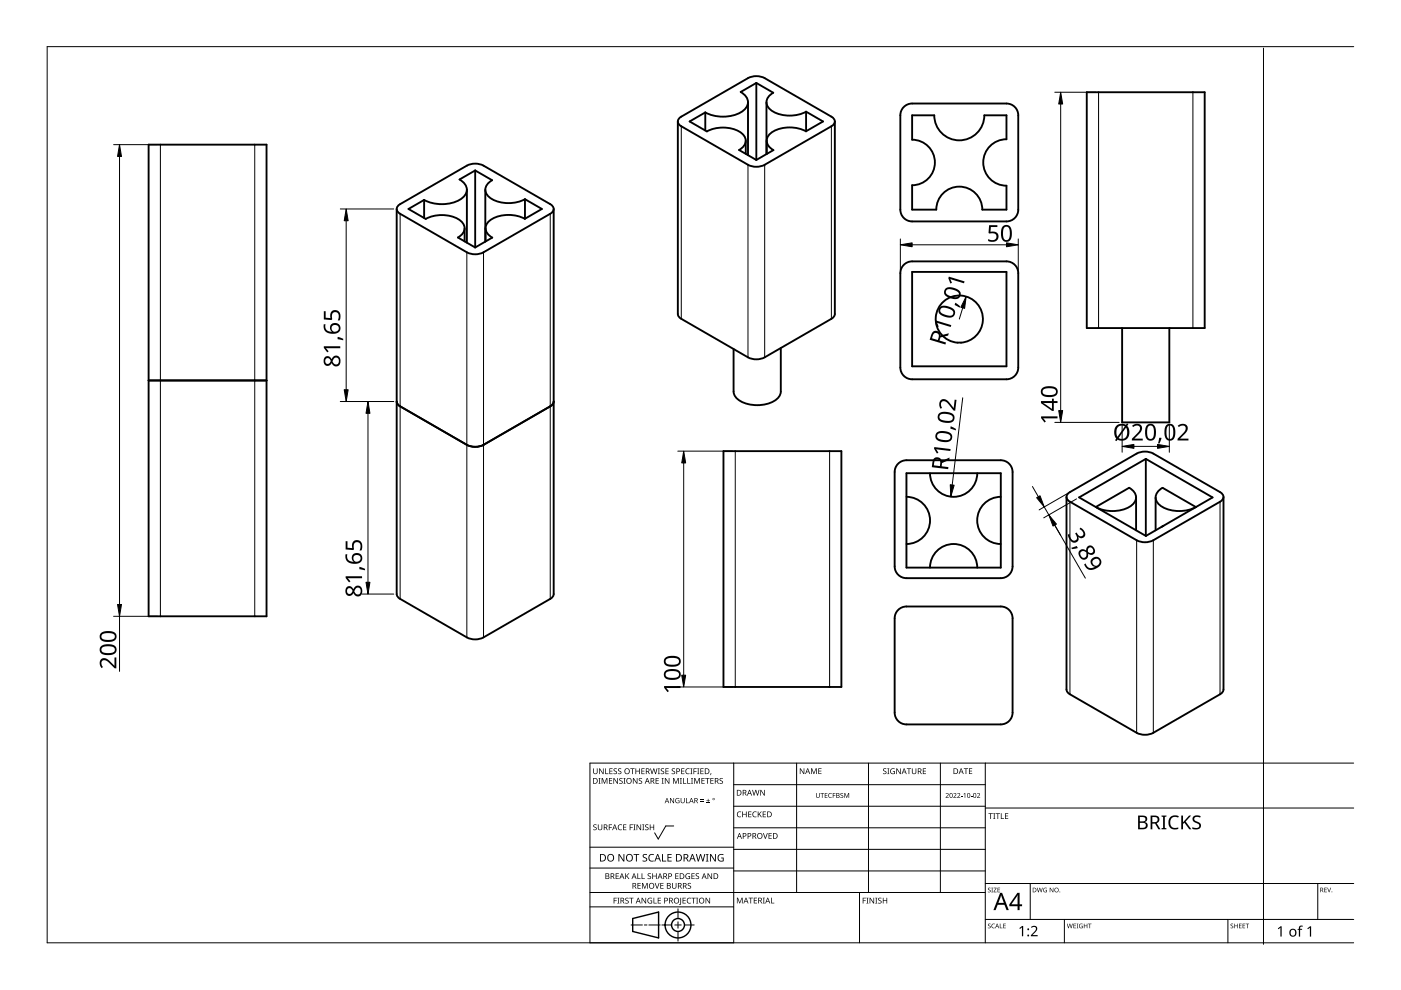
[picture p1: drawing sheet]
<svg xmlns="http://www.w3.org/2000/svg" width="297mm" height="210mm" viewBox="0 0 297 210" stroke-linecap="round" stroke-linejoin="round" font-family="sans-serif">
<g fill="none" stroke="#000" stroke-width=".21">
<path d="M232.9 19.6v50M252.9 19.6v50M34 30.7v100M54 30.7v100M144.4 26.8v40.8M158.6 34.9v40.9M162.1 34.9v40.9M176.3 26.8v40.8M84.8 45.3v81.7M99 53.5v81.6M102.5 53.5v81.6M116.7 45.3v81.7"/>
<path d="M155.9 95.7v50M175.9 95.7v50M226.8 106.4v40.8M241 114.5v40.9M244.5 114.5v40.9M258.7 106.4v40.8"/>
</g>
<g fill="none" stroke="#000" stroke-width=".4">
<path d="M160.4 17.6l3.5 2.1a2.13 2.13 0 0 0-1.4 2 2.13 2.13 0 0 0 1.4 2 7.7 7.7 0 0 0 7 0M160.4 17.6l-3.4 1.9a2.25 2.25 0 0 1 1.6 2 2.25 2.25 0 0 1-1.3 2.1 8.2 8.2 0 0 1-7.8 .2M160.4 17.6v16.3M230.4 19.6h25v50h-25zM31.5 30.7h25v100h-25zM100.7 36.1l3.6 2.1a2.13 2.13 0 0 0-1.4 2 2.13 2.13 0 0 0 1.4 2 7.7 7.7 0 0 0 7 0M100.7 36.1l-3.3 2a2.25 2.25 0 0 1 1.6 1.9 2.25 2.25 0 0 1-1.3 2.2 8.2 8.2 0 0 1-7.8 .2M100.7 36.1v16.4M143.7 25.8v40.8a1.25 1.25 0 0 0 .7 1l14.2 8.2a3.9 3.9 0 0 0 3.5 0l14.2-8.2M149.5 23.8l-3.3 2 3.7 2.1a7.3 7.3 0 0 1 7.4 .4 2.02 2.02 0 0 1-.6 3.5l3.7 2.1M149.5 23.8v3.9M158.1 29.8v2.8"/>
<path d="M158.6 21.7v11.2M162.5 21.7v11M162.6 29.8v2.9M170.9 27.8a7.4 7.4 0 0 0-7.5 .5 2.04 2.04 0 0 0 .6 3.5l-3.6 2.1M170.9 23.7v4.1M170.9 23.7l3.6 2.1-3.6 2M176.3 24.7l-14.2-8.1a3.9 3.9 0 0 0-3.5 0l-14.2 8.1a1.08 1.08 0 0 0-.7 1.1 1.08 1.08 0 0 0 .7 1l14.2 8.1a3.9 3.9 0 0 0 3.5 0l14.2-8.1a1.08 1.08 0 0 0 .7-1 1.08 1.08 0 0 0-.7-1.1M177 25.8v40.8a1.25 1.25 0 0 1-.7 1M191.8 22.5l1-.5 .6-.1h20a2.5 2.5 0 0 1 2.5 2.5v20a2.5 2.5 0 0 1-2.5 2.5h-20a2.5 2.5 0 0 1-2.5-2.5v-20a2.5 2.5 0 0 1 .9-1.9zM193.4 24.4h4.7a5.3 5.3 0 0 0 5.3 5.4 5.3 5.3 0 0 0 5.3-5.4h4.7v5.1a4.9 4.9 0 0 0-4.9 4.9 4.9 4.9 0 0 0 4.9 5v5h-5.1a4.9 4.9 0 0 0-4.9-4.8 4.9 4.9 0 0 0-4.9 4.8h-5.1v-5.1a4.8 4.8 0 0 0 4.8-4.9 4.8 4.8 0 0 0-4.8-4.8zM84.1 44.3v81.7a1.25 1.25 0 0 0 .7 1l14.2 8.1a3.9 3.9 0 0 0 3.5 0l14.2-8.1a1.25 1.25 0 0 0 .7-1v-81.7M84.5 43.5l14.5-8.4a3.9 3.9 0 0 1 3.5 0l14.2 8.2a1.08 1.08 0 0 1 .7 1 1.08 1.08 0 0 1-.7 1l-14.2 8.2a3.9 3.9 0 0 1-3.5 0l-14.2-8.2a1.05 1.05 0 0 1-.3-1.8z"/>
<path d="M89.9 42.4l-3.3 1.9 3.7 2.1a7.3 7.3 0 0 1 7.4 .4 2.02 2.02 0 0 1-.6 3.6l3.6 2.1M89.9 42.4v3.8M98.5 48.4v2.8M99 40.2v11.3M102.9 40.2v11M102.9 48.4v2.8M111.3 42.2l3.6 2.1-3.6 2.1a7.4 7.4 0 0 0-7.5 .4 2.04 2.04 0 0 0 .6 3.6l-3.7 2.1M111.3 42.2v4.2M191.8 56l1-.5 .6-.1h20a2.5 2.5 0 0 1 2.5 2.5v20a2.5 2.5 0 0 1-2.5 2.5h-20a2.5 2.5 0 0 1-2.5-2.5v-20a2.5 2.5 0 0 1 .9-1.9zM193.4 57.7h20v20h-20zM165.5 73.8v9.2a3.4 3.4 0 0 1-3 2.7 6.7 6.7 0 0 1-6.6-1.6l-.4-1.1v-9M237.9 69.6v20h10v-20"/>
<path d="M31.5 80.7h25M84.1 85.1a1.25 1.25 0 0 0 .7 1.1l14.2 8.1a3.9 3.9 0 0 0 3.5 0l14.2-8.1a1.25 1.25 0 0 0 .7-1.1M153.4 95.7h25v50h-25zM190.6 98.1l1-.5h.6h20a2.5 2.5 0 0 1 2.5 2.5v20a2.5 2.5 0 0 1-2.5 2.5h-20a2.5 2.5 0 0 1-2.5-2.5v-20a2.5 2.5 0 0 1 .9-2zM242.9 97.3v16.3M192.2 100.3h20v20.1h-20zM192.2 105.3a5 5 0 0 1 5 5 5 5 0 0 1-5 5M197.2 100.3a5 5 0 0 0 5 5 5 5 0 0 0 5-5M212.2 105.3a5 5 0 0 0-5 5 5 5 0 0 0 5 5M226.1 105.4v40.8a1.25 1.25 0 0 0 .7 1l14.2 8.2a3.9 3.9 0 0 0 3.5 0l14.2-8.2a1.25 1.25 0 0 0 .7-1v-40.8M226.5 104.6l14.5-8.4a3.9 3.9 0 0 1 3.5 0l14.2 8.1a1.08 1.08 0 0 1 .7 1.1 1.08 1.08 0 0 1-.7 1l-14.2 8.1a3.9 3.9 0 0 1-3.5 0l-14.2-8.1a1.05 1.05 0 0 1-.3-1.8zM228.8 105.5l14.1-8.2 14.2 8.2-14.2 8.1z"/>
<path d="M232.3 107.5l7.1-4.1a2.17 2.17 0 0 1 1.5 2.1 2.17 2.17 0 0 1-1.5 2 7.9 7.9 0 0 1-6.9 .1M240.9 105.5v6.9M245 105.5v6.9M245.6 104.2l.9-.8 7 4.1a7.6 7.6 0 0 1-7.6-.4 1.91 1.91 0 0 1-.3-2.9zM246.7 111.5l-.4 .2M253.5 107.5h.1M190.6 129.1l1-.4 .6-.1h20a2.5 2.5 0 0 1 2.5 2.5v20a2.5 2.5 0 0 1-2.5 2.5h-20a2.5 2.5 0 0 1-2.5-2.5v-20a2.5 2.5 0 0 1 .9-2zM197.2 120.4a5 5 0 0 1 5-5.1 5 5 0 0 1 5 5.1"/>
<circle cx="203.4" cy="67.7" r="5"/>
</g>
<path d="M267.9 10.2v190M287 9.9h-277v190h277" fill="none" stroke="#000" stroke-width=".21"/>
<g fill="none" stroke="#000" stroke-width=".21">
<path d="M125.1 179.6h30.5M142.8 175.1h-1.6l-1.6 2.8-.8-1.3M155.6 161.8v38.1h-30.5v-38.1h161.9M155.6 166.4h53.3M155.6 170.9h53.3M155.6 175.5h53.3M168.9 161.8v27.4M184.1 161.8v27.4M199.4 161.8v27.4M208.9 161.8v38.1M208.9 171.3h78.1M125.1 192.3h30.5"/>
<path d="M125.1 189.2h83.8M125.1 184h30.5M133.8 196.1h2.4M136.6 196.1h.6M137.6 196.1h2.4M140.3 196.1h2.1M143.1 196.1h1.3M143.7 192.7v2M143.7 195.4v1.4M143.7 197.5v2M145.1 196.1h2.1M155.6 180.1h53.3"/>
<path d="M155.6 184.7h53.3M182.2 189.2v10.7M208.9 194.9h78.1M208.9 187.3h78.1M218.4 187.3v7.6M225.7 194.9v5M260.3 194.9v5M279.4 187.3v7.6"/>
</g>
<g fill="#000">
<path d="M125.8 174.9l.5-.1h.2l-.1 .2a.25 .25 0 0 0-.3-.1 .25 .25 0 0 0 0 .4 .4 .4 0 0 1 .4 .3 .4 .4 0 0 1-.2 .5 .4 .4 0 0 1-.5-.3v.1a.27 .27 0 0 0 .5 0 .27 .27 0 0 0-.1-.4l-.4-.2zM125.8 162.9h.1v.8a.32 .32 0 0 0 .3 .3 .32 .32 0 0 0 .3-.3v-.8h.2v.8a.47 .47 0 0 1-.5 .4 .47 .47 0 0 1-.4-.4zM126.9 165h.4l-.1 .1v1l.1 .1h-.4l.1-.1v-1zM126.8 174.8h.1v.8a.32 .32 0 0 0 .3 .3 .32 .32 0 0 0 .3-.3v-.8h.2v.8a.47 .47 0 0 1-.5 .4 .47 .47 0 0 1-.4-.4zM127 162.9h.2l.6 1v-1h.2v1.2h-.2l-.7-1 .1 1h-.2zM127.6 165h.2l.4 1 .4-1h.2v1.2h-.2v-1.1l-.4 1.1h-.1l-.4-1.1v1.1h-.1zM128.3 162.9h.2v1.1h.5v.1h-.7zM129.1 174.8h.7v.1h-.6v.5h.5v.1h-.5v.5h-.1zM129.1 165h.7v.1h-.5v.4h.5v.1h-.5v.4h.5v.2h-.7zM129.2 162.9h.7v.1h-.5v.4h.4v.2h-.4v.4h.5v.1h-.7zM130.1 163l.5-.1 .2 .1v.1a.25 .25 0 0 0-.4-.1 .25 .25 0 0 0 0 .4 .4 .4 0 0 1 .4 .3 .4 .4 0 0 1-.2 .5 .4 .4 0 0 1-.5-.3v.1a.27 .27 0 0 0 .5 0 .27 .27 0 0 0-.1-.4l-.4-.2zM130.1 165h.1l.7 1v-1h.1v1.2h-.2l-.6-1v1h-.1z"/>
<path d="M131.1 175l.5-.2 .3 .1-.1 .1a.49 .49 0 0 0-.7 .4 .49 .49 0 0 0 .8 .4 .57 .57 0 0 1-.8 0 .57 .57 0 0 1 0-.8zM131.1 163l.4-.1 .2 .1v.1a.25 .25 0 0 0-.4-.1 .25 .25 0 0 0 0 .4 .4 .4 0 0 1 .5 .3 .4 .4 0 0 1-.3 .5 .4 .4 0 0 1-.5-.3l.1 .1a.27 .27 0 0 0 .4 0 .27 .27 0 0 0-.1-.4l-.3-.2zM131.3 165.1l.5-.2 .2 .1v.1a.25 .25 0 0 0-.4-.1 .25 .25 0 0 0 0 .4 .4 .4 0 0 1 .4 .3 .4 .4 0 0 1-.2 .5 .4 .4 0 0 1-.5-.2h.1a.27 .27 0 0 0 .4 .1 .27 .27 0 0 0-.1-.4l-.4-.3zM132.2 165h.4l-.1 .1v1l.1 .1h-.4l.1-.1v-1zM132.1 174.8h.7v.1h-.5v.4h.5v.1h-.5v.5h.5v.1h-.7zM133.5 174.8h.7v.1h-.5v.5h.5v.1h-.5v.5h-.2zM133.6 162.9h.9v.1h-.3v1.1h-.2v-1.1h-.4zM134.3 174.8h.4l-.1 .1v1l.1 .1h-.4l.1-.1v-1zM134.2 165h.2l.6 1v-1h.2v1.2h-.2l-.7-1v1h-.1zM134.7 162.9h.2v.5h.6v-.5h.2v1.2h-.2v-.5h-.6v.5h-.2zM135 174.8h.1l.7 1v-1h.1v1.2h-.2l-.6-1v1h-.1zM135.5 165.1l.4-.2 .2 .1v.1a.25 .25 0 0 0-.4-.1 .25 .25 0 0 0 0 .4 .4 .4 0 0 1 .5 .3 .4 .4 0 0 1-.3 .5 .4 .4 0 0 1-.5-.2h.1a.27 .27 0 0 0 .4 .1 .27 .27 0 0 0-.1-.4l-.3-.3z"/>
<path d="M136.2 174.8h.4l-.1 .1v1l.1 .1h-.4l.1-.1v-1zM136 162.9h.7v.1h-.6v.4h.5v.2h-.5v.4h.6v.1h-.7zM136.8 174.9l.4-.1h.3l-.1 .2a.25 .25 0 0 0-.3-.1 .25 .25 0 0 0 0 .4 .4 .4 0 0 1 .4 .3 .4 .4 0 0 1-.3 .5 .4 .4 0 0 1-.4-.3v.1a.27 .27 0 0 0 .5 0 .27 .27 0 0 0-.1-.4l-.4-.2zM137.8 174.8h.1v.5h.6v-.5h.2v1.2h-.2v-.6h-.6v.6h-.1zM137.8 162.9h.2l.3 1 .2-1h.2l.3 1 .2-1h.2l-.3 1.2h-.2l-.3-1-.3 1h-.1zM139 165h.7v.1h-.5v.4h.4v.1h-.4v.4h.5v.2h-.7zM139.5 162.9h.4l-.1 .1v1l.1 .1h-.4l.1-.1v-1zM140.3 165h.4l-.1 .1v1l.1 .1h-.4l.1-.1v-1zM140.1 163l.5-.1 .2 .1v.1a.25 .25 0 0 0-.4-.1 .25 .25 0 0 0 0 .4 .4 .4 0 0 1 .4 .3 .4 .4 0 0 1-.2 .5 .4 .4 0 0 1-.5-.3l.1 .1a.27 .27 0 0 0 .4 0 .27 .27 0 0 0-.1-.4l-.4-.2zM141.1 162.9h.7v.1h-.6v.4h.5v.2h-.5v.4h.6v.1h-.7zM141 165h.1l.7 1v-1h.1v1.2h-.2l-.6-1v1h-.1zM142.1 169.2h.1l.6 .9v-.9h.1v1.1h-.1l-.6-.9v.9h-.1z"/>
<path d="M142.5 163l.4-.1 .2 .1v.1a.25 .25 0 0 0-.4-.1 .25 .25 0 0 0 0 .4 .4 .4 0 0 1 .4 .3 .4 .4 0 0 1-.2 .5 .4 .4 0 0 1-.5-.3l.1 .1a.27 .27 0 0 0 .4 0 .27 .27 0 0 0-.1-.4l-.4-.2zM142.7 165h.2l.4 1 .4-1h.2v1.2h-.1v-1.1l-.4 1.1h-.2l-.4-1.1v1.1h-.1zM143.3 169.3l.5-.1 .3 .1-.1 .1a.45 .45 0 0 0-.7 .3 .45 .45 0 0 0 .6 .5v-.4h-.2v-.1h.4v.6a.6 .6 0 0 1-.8-.2 .6 .6 0 0 1 0-.8zM144.1 165h.5l-.2 .1v1l.2 .1h-.5l.2-.1v-1zM144.8 165h.2v1h.5v.2h-.7zM144.4 162.9h.7v.1h-.5v.4h.5v.2h-.5v.4h.5v.1h-.7zM144.3 169.2h.2v.7a.28 .28 0 0 0 .2 .3 .28 .28 0 0 0 .3-.3v-.7h.2v.7a.42 .42 0 0 1-.5 .4 .42 .42 0 0 1-.4-.4zM145.4 169.2h.2v1h.5v.1h-.7zM145.7 165h.2v1h.5v.2h-.7zM145.5 163.1l.4-.2 .3 .1v.1a.49 .49 0 0 0-.7 .4 .49 .49 0 0 0 .7 .5 .57 .57 0 0 1-.8-.1 .57 .57 0 0 1 0-.8zM146.4 162.9h.4l-.1 .1v1l.1 .1h-.4l.1-.1v-1zM146.5 165h.4l-.1 .1v1l.1 .1h-.4l.1-.1v-1z"/>
<path d="M147 162.9h.7v.1h-.5v.5h.5v.1h-.5v.5h-.2zM147.2 165h.2l.4 1 .4-1h.2v1.2h-.2l.1-1.1-.5 1.1h-.1l-.4-1.1v1.1h-.1zM147.8 162.9h.5l-.2 .1v1l.2 .1h-.5l.2-.1v-1zM148.5 169.9h.7v.1h-.7zM148.5 169.5h.7v.2h-.7zM148.5 162.9h.7v.1h-.6v.4h.5v.2h-.5v.4h.6v.1h-.7zM148.7 165h.7v.1h-.5v.4h.5v.1h-.5v.4h.5v.2h-.7zM149.8 170.2h.7v.1h-.7zM149.5 165h.9v.1h-.3v1.1h-.2v-1.1h-.4zM150.1 169.4l.1 .3h.3l-.3 .1v.3l-.1-.3h-.3l.3-.1zM150.7 163.9h.1l-.2 .4zM150.6 165h.7v.1h-.5v.4h.5v.1h-.5v.4h.5v.2h-.7z"/>
<path d="M152.6 165.1l.4-.2 .3 .1-.1 .1a.25 .25 0 0 0-.4-.1 .25 .25 0 0 0 0 .4 .4 .4 0 0 1 .5 .3 .4 .4 0 0 1-.3 .5 .4 .4 0 0 1-.5-.2h.1a.27 .27 0 0 0 .5 .1 .27 .27 0 0 0-.1-.4l-.4-.3zM156.4 172.2l.4-.2 .4 .1-.1 .1a.49 .49 0 0 0-.7 .5 .49 .49 0 0 0 .7 .4 .57 .57 0 0 1-.8 0 .57 .57 0 0 1 0-.8zM157.4 172.1h.1v.5h.7v-.5h.1v1.2h-.1v-.6h-.7v.6h-.1zM158.6 172.1h.7v.1h-.5v.4h.5v.1h-.5v.4h.5v.2h-.7zM159.7 172.2l.4-.2 .3 .1v.1a.49 .49 0 0 0-.7 .5 .49 .49 0 0 0 .7 .4 .57 .57 0 0 1-.8 0 .57 .57 0 0 1 0-.8zM159.5 167.5h.1l.3 1 .3-1h.1l.3 1 .3-1h.1l-.3 1.2h-.2l-.3-1.1-.3 1.1h-.1zM160.7 172.1h.1v.6l.5-.6h.2l-.5 .5 .5 .7h-.1l-.5-.6-.1 .6h-.1zM161.8 176.6h.1l.4 1.1 .3-1.1h.2l-.5 1.2h-.1zM161.2 167.5h.2l.6 1v-1h.2v1.2h-.2l-.7-1v1h-.1zM161.7 172.1h.7v.1h-.5v.4h.5v.1h-.5v.4h.5v.2h-.7zM162.9 176.6h.7v.2h-.5v.3h.5v.2h-.5v.4h.5v.1h-.7zM169.6 162.9h.2l.6 1v-1h.1v1.2h-.1l-.7-1v1h-.1z"/>
<path d="M172 162.9h.2l.4 1 .3-1h.3v1.2h-.2v-1l-.4 1h-.1l-.4-1.1v1.1h-.1zM173 168.1h.1v.7a.26 .26 0 0 0 .3 .3 .26 .26 0 0 0 .3-.3v-.7h.1v.7a.39 .39 0 0 1-.4 .4 .39 .39 0 0 1-.4-.4zM173.5 162.9h.7v.1h-.5v.4h.4v.1h-.4v.5h.5v.1h-.7zM173.9 168.1h.8v.2h-.3v.9h-.1v-.9h-.4zM174.9 168.1h.5v.2h-.4v.3h.4v.1h-.4v.4h.4v.1h-.5zM175.7 168.3l.4-.2 .3 .1-.1 .1a.41 .41 0 0 0-.6 .4 .41 .41 0 0 0 .6 .3 .48 .48 0 0 1-.7 0 .48 .48 0 0 1 .1-.7zM176.6 168.1h.5v.2h-.4v.3h.4v.1h-.4v.5h-.1zM178.2 168.2l.4-.1 .2 .1-.1 .1a.25 .25 0 0 0-.3-.1 .25 .25 0 0 0-.1 .4 .25 .25 0 0 0 .4 .1 .32 .32 0 0 1 0 .5 .32 .32 0 0 1-.5-.2 .25 .25 0 0 0 .3 .1 .25 .25 0 0 0 .1-.3l-.4-.3zM179 168.1h.2l.3 .9 .3-.9h.2v1.1h-.1v-.9l-.4 .9-.4-.9v.9h-.1zM187.3 163l.4-.1 .2 .1v.1a.25 .25 0 0 0-.4-.1 .25 .25 0 0 0 0 .4 .4 .4 0 0 1 .5 .3 .4 .4 0 0 1-.3 .5 .4 .4 0 0 1-.5-.3l.1 .1a.27 .27 0 0 0 .4 0 .27 .27 0 0 0-.1-.4l-.3-.2zM188.1 162.9h.5l-.2 .1v1l.2 .1h-.5l.2-.1v-1zM188.9 163.1l.5-.2 .3 .1v.1a.5 .5 0 0 0-.8 .4 .5 .5 0 0 0 .7 .5v-.4h-.3v-.1h.4v.6a.66 .66 0 0 1-.8-.1 .66 .66 0 0 1 0-.9z"/>
<path d="M190 162.9h.2l.7 1-.1-1h.2v1.2h-.2l-.6-1v1h-.2zM192.3 162.9h.9v.1h-.4v1.1h-.2v-1.1h-.3zM193.3 162.9h.2v.8a.32 .32 0 0 0 .3 .3 .32 .32 0 0 0 .3-.3v-.8h.2v.8a.47 .47 0 0 1-.5 .4 .47 .47 0 0 1-.5-.4zM195.7 162.9h.6v.1h-.5v.4h.5v.2h-.5v.4h.5v.1h-.6zM200.5 168.3a.37 .37 0 0 1 .6 0 .37 .37 0 0 1-.2 .5l-.3 .3h.6v.1h-.7l.3-.4a.27 .27 0 0 0 .2-.4 .27 .27 0 0 0-.4-.1zM202.1 168.3a.37 .37 0 0 1 .6 0 .37 .37 0 0 1-.2 .5l-.2 .3h.5v.1h-.7l.3-.4a.27 .27 0 0 0 .3-.4 .27 .27 0 0 0-.5-.1zM203 168.3a.37 .37 0 0 1 .6 0 .37 .37 0 0 1-.3 .5l-.2 .3h.5v.1h-.7l.3-.4a.27 .27 0 0 0 .3-.4 .27 .27 0 0 0-.4-.1zM203.7 168.7h.4v.1h-.4zM204.3 168.4l.4-.3v1.1h-.2v-.9zM204.3 162.9h1v.1h-.4v1.1h-.2v-1.1h-.4zM205.8 168.7h.4v.1h-.4zM205.4 162.9h.7v.1h-.5v.4h.5v.1h-.5v.5h.5v.1h-.7z"/>
<path d="M207.1 168.3a.37 .37 0 0 1 .6 0 .37 .37 0 0 1-.2 .5l-.2 .3h.5v.1h-.7l.3-.4a.27 .27 0 0 0 .3-.4 .27 .27 0 0 0-.5-.1zM209.6 172.4h.9v.2h-.4v1h-.1v-1h-.4zM210.6 172.4h.4l-.1 .1v1l.1 .1h-.4l.1-.1v-1zM211.1 172.4h.9v.2h-.4v1h-.1v-1h-.4zM212.2 172.4h.2v1.1h.5v.1h-.7zM213.1 172.4h.7v.2h-.6v.3h.5v.2h-.5v.4h.6v.1h-.7zM246.3 172.9h1v.2l-.3 .1v2.3l.3 .1v.2h-1v-.2l.3-.1v-2.3l-.3-.1zM248.1 173.3a1.63 1.63 0 0 1 1.8-.3l-.1 .4a1.14 1.14 0 0 0-1.4 .1 1.14 1.14 0 0 0-.2 1.4 1.11 1.11 0 0 0 1.6 .5v.4a1.52 1.52 0 0 1-1.9-.5 1.52 1.52 0 0 1 .2-2zM250.5 172.9h.3v1.5l1.3-1.5h.4l-1.1 1.3 1.2 1.6h-.4l-1.1-1.4-.3 .3v1.1h-.3zM253 173.2a1.38 1.38 0 0 1 1.6-.2l-.1 .4-.4-.2a.55 .55 0 0 0-.9 .3 .55 .55 0 0 0 .6 .7 .88 .88 0 0 1 .8 1.1 .88 .88 0 0 1-1.3 .6l-.5-.2v-.3l.2 .1a.82 .82 0 0 0 1.3-.4l-.2-.3-.4-.3a.88 .88 0 0 1-.7-1.3zM130.1 190.3h.7v.2h-.5v.4h.4v.1h-.4v.6h-.2zM130.5 185.2h.7v.1h-.5v.4h.5v.1h-.5v.4h.5v.2h-.7z"/>
<path d="M130.9 190.3h.4l-.1 .2v.9l.1 .2h-.4l.1-.2v-.9zM131.1 181.1h.3l.8 1.3v-1.3h.2v1.6h-.3l-.8-1.4v1.4h-.2zM132.6 190.5l.4-.2 .3 .1-.1 .1a.25 .25 0 0 0-.4-.1 .25 .25 0 0 0 0 .4 .4 .4 0 0 1 .5 .3 .4 .4 0 0 1-.3 .5 .4 .4 0 0 1-.5-.2h.1a.27 .27 0 0 0 .5 .1 .27 .27 0 0 0-.1-.5l-.4-.2zM132.6 185.2h.1v.6l.6-.6h.1l-.5 .5 .5 .7h-.1l-.5-.6-.1 .6h-.1zM133.4 190.3h.9v.2h-.4v1.1h-.1v-1.1h-.4zM134.3 181.1h1.2v.2h-.5v1.4h-.2v-1.4h-.5zM135.1 185.2h.2v1h.5v.2h-.7zM135.2 187.2h.6v.1h-.5v.4h.5v.2h-.5v.4h.5v.1h-.6zM136 185.2h.2v1h.5v.2h-.7zM136.1 187.2h.2l.4 1 .4-1h.2v1.2h-.1v-1l-.4 1h-.2l-.4-1 .1 1h-.2zM136 190.3h.2l.7 1.1-.1-1.1h.2v1.3h-.2l-.6-1v1h-.2zM136.3 181.2l.3-.1h.6l-.2 .2a.33 .33 0 0 0-.5 .1 .33 .33 0 0 0 .4 .4 .49 .49 0 0 1 .3 .7 .49 .49 0 0 1-.8 .2l-.2-.1v-.2l.3 .1a.35 .35 0 0 0 .5-.2 .35 .35 0 0 0-.4-.4l-.3-.3z"/>
<path d="M137.4 190.5l.6-.2 .3 .1-.1 .1a.5 .5 0 0 0-.8 .4 .5 .5 0 0 0 .7 .5v-.3h-.3v-.2h.5v.6a.66 .66 0 0 1-.9-.1 .66 .66 0 0 1 0-.9zM137.4 185.3l.4-.2 .2 .1v.1a.25 .25 0 0 0-.4-.1 .25 .25 0 0 0 0 .4 .4 .4 0 0 1 .4 .3 .4 .4 0 0 1-.2 .5 .4 .4 0 0 1-.5-.2h.1a.27 .27 0 0 0 .4 .1 .27 .27 0 0 0-.1-.4l-.4-.3zM137.7 181.3l.5-.2h.5l-.1 .2a.63 .63 0 0 0-.9 .6 .63 .63 0 0 0 .9 .5v.2a.83 .83 0 0 1-1-.3 .83 .83 0 0 1 .1-1zM138.6 190.3h.1v1.1h.5v.2h-.6zM138.8 187.2h.2l.3 1.1 .4-1.1h.1l-.4 1.2h-.2zM138.3 185.2h.2v.5h.6v-.5h.1v1.2h-.1v-.6h-.6v.6h-.2zM139.5 190.3h.6v.2h-.5v.4h.5v.1h-.5v.4h.5v.2h-.6zM140.4 181.1h.2v1.4h.6v.2h-.8zM140 187.2h.7v.1h-.5v.4h.4v.2h-.4v.4h.5v.1h-.7zM141.5 181.1h.9v.2h-.7v.4h.7v.2h-.7v.6h.7v.2h-.9zM142.5 187.2h.1v.8a.32 .32 0 0 0 .4 .3 .32 .32 0 0 0 .3-.3v-.8h.1v.8a.47 .47 0 0 1-.5 .4 .47 .47 0 0 1-.4-.4zM143.2 185.2h.7v.1h-.6v.4h.5v.1h-.5v.4h.6v.2h-.7z"/>
<path d="M144.2 190.3h.2v1.3l-.1 .2-.3 .1v-.2l.2-.1zM144.7 190.3h.7v.2h-.5v.4h.5v.1h-.5v.4h.5v.2h-.7zM145.5 185.3l.4-.2 .4 .1-.1 .1a.5 .5 0 0 0-.7 .4 .5 .5 0 0 0 .7 .5v-.3h-.3v-.2h.4v.6a.66 .66 0 0 1-.9-.1 .66 .66 0 0 1 .1-.9zM145.8 190.5l.4-.2 .3 .1v.1a.49 .49 0 0 0-.7 .5 .49 .49 0 0 0 .7 .4 .57 .57 0 0 1-.8 0 .57 .57 0 0 1 0-.8zM145.9 187.3l.4-.1 .2 .1v.1a.25 .25 0 0 0-.4-.1 .25 .25 0 0 0 0 .4 .4 .4 0 0 1 .4 .3 .4 .4 0 0 1-.2 .5 .4 .4 0 0 1-.5-.3l.1 .1a.27 .27 0 0 0 .4 0 .27 .27 0 0 0-.1-.4l-.4-.2zM146.6 190.3h.9v.2h-.4v1.1h-.1v-1.1h-.4zM146.6 185.2h.7v.1h-.5v.4h.5v.1h-.5v.4h.5v.2h-.7zM147.6 190.3h.4l-.1 .2v.9l.1 .2h-.4l.1-.2v-.9zM147.5 185.3l.5-.2 .2 .1v.1a.25 .25 0 0 0-.4-.1 .25 .25 0 0 0 0 .4 .4 .4 0 0 1 .4 .3 .4 .4 0 0 1-.2 .5 .4 .4 0 0 1-.5-.2h.1a.27 .27 0 0 0 .4 .1 .27 .27 0 0 0-.1-.4l-.4-.3zM147.5 181.1h.2l.4 1.3 .3-1.3h.2l.4 1.3 .3-1.3h.2l-.4 1.6h-.2l-.4-1.4-.3 1.4h-.2zM149.7 181.1h.5l-.2 .1v1.3l.2 .2h-.5l.1-.2v-1.3zM149.6 190.3h.2l.6 1.1v-1.1h.2v1.3h-.2l-.7-1v1h-.1z"/>
<path d="M150 185.2h.2l.6 1v-1h.2v1.2h-.2l-.7-1 .1 1h-.2zM150.5 181.1h.3l.8 1.3v-1.3h.2v1.6h-.3l-.8-1.4v1.4h-.2zM152.3 181.3l.8-.2h.3l-.1 .2a.65 .65 0 0 0-1 .5 .65 .65 0 0 0 .9 .7v-.5h-.3v-.2h.5v.8a.86 .86 0 0 1-1.1-.2 .86 .86 0 0 1 0-1.1zM156.2 190.3h.3l.3 1 .4-1h.3v1.2h-.2v-1l-.4 1h-.1l-.4-1v1h-.2zM158.7 190.3h.9v.2h-.3v1h-.2v-1h-.4zM159.8 190.3h.7v.2h-.5v.3h.5v.2h-.5v.4h.5v.1h-.7zM161.7 190.3h.5l-.2 .2v.9l.2 .1h-.5l.2-.1v-.9zM163.5 190.3h.1v1.1h.6v.1h-.7zM182.9 190.3h.7v.2h-.5v.4h.5v.1h-.5v.6h-.2zM183.7 190.3h.4l-.1 .2v.9l.1 .2h-.4l.1-.2v-.9zM184.4 190.3h.1l.7 1v-1h.1v1.3h-.1l-.7-1v1h-.1zM185.6 190.3h.4l-.1 .2v.9l.1 .2h-.4l.1-.2v-.9z"/>
<path d="M186.2 190.5l.5-.2 .2 .1v.1a.25 .25 0 0 0-.4-.1 .25 .25 0 0 0 0 .4 .4 .4 0 0 1 .4 .3 .4 .4 0 0 1-.2 .5 .4 .4 0 0 1-.5-.2 .27 .27 0 0 0 .5 .1 .27 .27 0 0 0-.1-.5l-.4-.2zM187.2 190.3h.1v.6h.6v-.6h.2v1.3h-.2v-.6h-.6v.6h-.1zM209.5 188.3l.3-.1 .2 .2a.24 .24 0 0 0-.3-.1 .24 .24 0 0 0-.1 .3 .24 .24 0 0 0 .3 .1 .31 .31 0 0 1 0 .5 .31 .31 0 0 1-.5-.2 .23 .23 0 0 0 .4 .2 .23 .23 0 0 0 0-.4l-.3-.2zM209.5 195.9l.3-.1 .2 .2a.24 .24 0 0 0-.3-.1 .24 .24 0 0 0-.1 .3 .24 .24 0 0 0 .3 .1 .31 .31 0 0 1 0 .5 .31 .31 0 0 1-.5-.1 .23 .23 0 0 0 .4 .1 .23 .23 0 0 0 0-.4l-.3-.2zM210.2 188.2h.3l-.1 .1 .1 .9h-.3l.1-.1zM210.3 196l.4-.2 .2 .1v.1a.39 .39 0 0 0-.6 .3 .39 .39 0 0 0 .6 .4 .46 .46 0 0 1-.7-.1 .46 .46 0 0 1 .1-.6zM210.7 188.2h.6l-.5 .9h.5v.1h-.7l.5-.9h-.4zM212 195.8h.1v.9l.4 .1h-.5zM211.5 188.2h.5l-.4 .1v.3h.4l-.4 .1v.4l.4 .1h-.5zM212.7 195.8h.5l-.4 .1v.3h.4l-.4 .2v.3l.4 .1h-.5zM216.1 196.8l.6-.5h.2v2.2h-.2v-1.9l-.4 .4zM218.6 196.5a.76 .76 0 0 1 1.2 0 .76 .76 0 0 1-.3 1.2l-.6 .6h1.1v.2h-1.4v-.2l.7-.8a.52 .52 0 0 0 .3-.8 .52 .52 0 0 0-.9 0z"/>
<path d="M219.8 188.2h.2l.2 .8 .2-.8h.1l.2 .8 .2-.8h.2l-.3 1h-.1l-.2-.8-.3 .8h-.1zM221.3 188.3h.7h-.1a.4 .4 0 0 0-.6 .4 .4 .4 0 0 0 .6 .4v-.3l-.3-.1h.4v.5a.53 .53 0 0 1-.7-.2 .53 .53 0 0 1 0-.7zM222.6 188.2h.1l.5 .8v-.8h.1v1h-.1l-.5-.8v.8h-.1zM226.2 195.8h.1l.2 .9 .3-.9h.1l.2 .9 .2-.9h.1l-.2 1h-.1l-.3-.8-.2 .8h-.1zM227.6 195.8h.5l-.4 .1v.3h.4l-.4 .2v.3l.4 .1h-.5zM228.3 195.8h.3l-.1 .1 .1 .9h-.3l.1-.1zM228.9 196l.7-.1-.2 .1a.4 .4 0 0 0-.5 .3 .4 .4 0 0 0 .5 .4v-.3l-.2-.1h.4v.5a.53 .53 0 0 1-.7-.1 .53 .53 0 0 1 0-.7zM229.8 195.8h.1v.4h.5v-.4h.1v1h-.1v-.4h-.5v.4h-.1zM230.7 195.8h.7l-.3 .1v.9h-.1v-.9zM260.9 195.9l.4-.1 .1 .2a.24 .24 0 0 0-.3-.1 .24 .24 0 0 0-.1 .3 .24 .24 0 0 0 .4 .1 .31 .31 0 0 1-.1 .5 .31 .31 0 0 1-.4-.1 .23 .23 0 0 0 .3 .1 .23 .23 0 0 0 .1-.4l-.4-.2zM261.7 195.8h.1v.4h.5v-.4h.1v1h-.1v-.4h-.5v.4h-.1zM262.7 195.8h.5l-.4 .1v.3h.4l-.4 .2v.3l.4 .1h-.5z"/>
<path d="M263.5 195.8h.5l-.4 .1v.3h.4l-.4 .2v.3l.4 .1h-.5zM264.1 195.8h.7l-.3 .1v.9h-.1v-.9zM270.9 196.9l.6-.5h.2v2.2h-.2v-1.9l-.4 .3zM275.5 196.4l.7-.1v.2h-.4l-.1 .2-.1 .2h.5v.2h-.5v1.5h-.2v-1.5h-.3l.3-.2zM277.2 196.9l.6-.5h.2v2.2h-.3v-1.9l-.4 .3zM280.8 188.2h.5l-.4 .1v.3h.4l-.4 .1v.4l.4 .1h-.5zM281.4 188.2h.1l.3 .8 .3-.8h.1l-.3 1h-.2z"/>
<path d="M125.7 165h.4a.61 .61 0 0 1 .6 .6 .61 .61 0 0 1-.6 .6h-.4zM125.9 165.1v.9h.2a.48 .48 0 0 0 .5-.4 .48 .48 0 0 0-.5-.5z"/>
<path d="M128 174.8h.3a.35 .35 0 0 1 .5 .2 .35 .35 0 0 1-.3 .5l.4 .5h-.2l-.3-.5h-.2v.5h-.2zM128.2 174.9v.5h.1a.23 .23 0 0 0 .3-.2 .23 .23 0 0 0-.3-.3z"/>
<path d="M130.3 174.8h.1l.5 1.2h-.2l-.1-.4h-.5l-.2 .4h-.1zM130.3 175l-.2 .5h.4z"/>
<path d="M132.3 163.5a.61 .61 0 0 1 1.2 0 .61 .61 0 0 1-1.2 0zM132.6 163.5a.45 .45 0 0 0 .8 0 .45 .45 0 0 0-.8 0z"/>
<path d="M132.7 165.6a.61 .61 0 0 1 1.2 0 .61 .61 0 0 1-1.2 0zM133 165.6a.45 .45 0 0 0 .9 0 .45 .45 0 0 0-.9 0z"/>
<path d="M136.9 162.9h.4a.35 .35 0 0 1 .4 .3 .35 .35 0 0 1-.2 .4l.3 .5h-.2l-.3-.5h-.2v.5h-.2zM137.1 163v.5h.2a.23 .23 0 0 0 .3-.2 .23 .23 0 0 0-.3-.3z"/>
<path d="M137.2 165h.1l.5 1.2h-.2l-.1-.4h-.5l-.2 .4h-.1zM137.2 165.1l-.2 .6h.4z"/>
<path d="M137.9 165h.4a.35 .35 0 0 1 .4 .2 .35 .35 0 0 1-.2 .4l.3 .6h-.2l-.3-.5h-.2v.5h-.2zM138.1 165.1v.4h.2a.23 .23 0 0 0 .3-.2 .23 .23 0 0 0-.3-.2z"/>
<path d="M141.4 169.2h.1l.4 1.1h-.1l-.2-.3h-.4l-.1 .3h-.2zM141.4 169.3l-.2 .5h.4z"/>
<path d="M143.4 162.9h.3a.41 .41 0 0 1 .5 .5 .41 .41 0 0 1-.6 .3v.4h-.2zM143.6 163v.5a.29 .29 0 0 0 .4-.2 .29 .29 0 0 0-.4-.3z"/>
<path d="M146.5 169.2h.2l.4 1.1h-.2l-.1-.3h-.4l-.2 .3h-.1zM146.6 169.3l-.2 .5h.4z"/>
<path d="M147.2 169.2h.3a.31 .31 0 0 1 .4 .2 .31 .31 0 0 1-.2 .4l.3 .5h-.2l-.2-.5h-.2v.5h-.2zM147.4 169.3v.4h.1a.21 .21 0 0 0 .3-.2 .21 .21 0 0 0-.3-.2z"/>
<path d="M149.4 162.9h.4a.61 .61 0 0 1 .6 .6 .61 .61 0 0 1-.6 .6h-.4zM149.6 163v1h.2a.48 .48 0 0 0 .4-.5 .48 .48 0 0 0-.4-.5z"/>
<path d="M151.1 169.4a.24 .24 0 0 1 .4 0 .24 .24 0 0 1-.4 0zM151.2 169.4a.14 .14 0 0 0 .2 0 .14 .14 0 0 0-.2 0z"/>
<path d="M151.6 165h.3a.35 .35 0 0 1 .4 .2 .35 .35 0 0 1-.2 .4l.3 .6h-.2l-.2-.5h-.3v.5h-.1zM151.7 165.1v.4h.2a.23 .23 0 0 0 .3-.2 .23 .23 0 0 0-.3-.2z"/>
<path d="M156.7 176.6h.1l.5 1.2h-.1l-.2-.3h-.5l-.1 .3h-.2zM156.8 176.8l-.2 .5h.4z"/>
<path d="M156.2 167.5h.4a.61 .61 0 0 1 .6 .6 .61 .61 0 0 1-.6 .6h-.4zM156.4 167.6v1h.1a.48 .48 0 0 0 .5-.5 .48 .48 0 0 0-.4-.5z"/>
<path d="M157.5 167.5h.3a.35 .35 0 0 1 .4 .2 .35 .35 0 0 1-.2 .4l.3 .6h-.1l-.3-.5h-.3v.5h-.1zM157.6 167.6v.5h.2a.23 .23 0 0 0 .3-.3 .23 .23 0 0 0-.3-.2z"/>
<path d="M157.5 176.6h.3a.41 .41 0 0 1 .5 .5 .41 .41 0 0 1-.7 .3v.4h-.1zM157.6 176.8v.4a.29 .29 0 0 0 .5-.2 .29 .29 0 0 0-.5-.2z"/>
<path d="M158.5 176.6h.3a.41 .41 0 0 1 .5 .5 .41 .41 0 0 1-.6 .3v.4h-.2zM158.7 176.8v.4a.29 .29 0 0 0 .4-.2 .29 .29 0 0 0-.4-.2z"/>
<path d="M158.8 167.5h.2l.5 1.2h-.2l-.2-.4h-.4l-.2 .4h-.1zM158.9 167.6l-.2 .6h.4z"/>
<path d="M159.5 176.6h.4a.35 .35 0 0 1 .4 .3 .35 .35 0 0 1-.2 .4l.3 .5h-.2l-.3-.5h-.2v.5h-.2zM159.7 176.8v.4h.2a.23 .23 0 0 0 .3-.2 .23 .23 0 0 0-.3-.2z"/>
<path d="M160.4 177.2a.65 .65 0 0 1 1.3 0 .65 .65 0 0 1-1.3 0zM160.7 177.2a.45 .45 0 0 0 .9 0 .45 .45 0 0 0-.9 0z"/>
<path d="M162.7 172.1h.3a.61 .61 0 0 1 .6 .6 .61 .61 0 0 1-.6 .6h-.3zM162.8 172.2v.9h.2a.48 .48 0 0 0 .5-.4 .48 .48 0 0 0-.5-.5z"/>
<path d="M163.9 176.6h.4a.61 .61 0 0 1 .6 .7 .61 .61 0 0 1-.7 .5h-.3zM164 176.8v.9h.2a.48 .48 0 0 0 .5-.4 .48 .48 0 0 0-.5-.5z"/>
<path d="M171.2 162.9h.1l.5 1.2h-.2l-.1-.4h-.5l-.1 .4h-.2zM171.2 163.1l-.1 .5h.3z"/>
<path d="M177.3 168.1h.3a.26 .26 0 0 1 .4 .2 .26 .26 0 0 1-.2 .3 .28 .28 0 0 1 .2 .4 .28 .28 0 0 1-.3 .2h-.4zM177.4 168.7v.4h.2a.19 .19 0 0 0 .3-.2 .19 .19 0 0 0-.3-.2zM177.4 168.3v.3h.2a.17 .17 0 0 0 .2-.2 .17 .17 0 0 0-.2-.1z"/>
<path d="M191.6 162.9h.2l.4 1.2h-.1l-.2-.4h-.4l-.2 .4h-.1zM191.7 163.1l-.2 .5h.4z"/>
<path d="M194.6 162.9h.3a.35 .35 0 0 1 .5 .2 .35 .35 0 0 1-.3 .5l.4 .5h-.2l-.3-.5h-.3v.5h-.1zM194.7 163v.5h.2a.23 .23 0 0 0 .3-.2 .23 .23 0 0 0-.3-.3z"/>
<path d="M201.4 168.2l.4-.1 .2 .3v.5l-.2 .3-.3-.1-.2-.2zM201.5 168.3v.1a.37 .37 0 0 0-.1 .4 .37 .37 0 0 0 .4 .2 .4 .4 0 0 0 .1-.5 .4 .4 0 0 0-.4-.2z"/>
<path d="M202.2 162.9h.3a.61 .61 0 0 1 .6 .6 .61 .61 0 0 1-.6 .6h-.3zM202.3 163v1h.2a.48 .48 0 0 0 .5-.5 .48 .48 0 0 0-.5-.5z"/>
<path d="M203.7 162.9h.2l.4 1.2h-.1l-.2-.4h-.5l-.1 .4h-.2zM203.8 163.1l-.2 .5h.4z"/>
<path d="M205.2 168.2l.3-.1 .2 .3v.5l-.2 .3-.3-.1-.1-.2zM205.2 168.3v.1a.37 .37 0 0 0-.1 .4 .37 .37 0 0 0 .4 .2 .4 .4 0 0 0 .2-.5 .4 .4 0 0 0-.5-.2z"/>
<path d="M206.4 168.2l.4-.1 .2 .3v.5l-.2 .3-.3-.1-.2-.2zM206.5 168.3v.1a.37 .37 0 0 0-.1 .4 .37 .37 0 0 0 .4 .2 .4 .4 0 0 0 .1-.4 .4 .4 0 0 0-.4-.3z"/>
<path d="M241.3 172.9h.8a.76 .76 0 0 1 1 .3 .76 .76 0 0 1-.2 1l-.2 .1a.8 .8 0 0 1 .6 .9 .8 .8 0 0 1-1 .6h-1zM241.7 174.5v1h.6a.55 .55 0 0 0 .6-.5 .55 .55 0 0 0-.7-.5zM241.7 173.2v1h.5a.5 .5 0 0 0 .7-.6 .5 .5 0 0 0-.8-.4z"/>
<path d="M244 172.9h.8a.84 .84 0 0 1 1 .6 .84 .84 0 0 1-.6 1l.8 1.3h-.4l-.7-1.2h-.6v1.2h-.3zM244.3 173.2v1.1h.5a.56 .56 0 0 0 .6-.5 .56 .56 0 0 0-.7-.6z"/>
<path d="M128.4 185.2h.3a.31 .31 0 0 1 .4 .1 .31 .31 0 0 1-.2 .4 .33 .33 0 0 1 .3 .4 .33 .33 0 0 1-.4 .3h-.4zM128.5 185.8v.4h.3a.23 .23 0 0 0 .2-.2 .23 .23 0 0 0-.3-.2zM128.5 185.3v.4h.2a.21 .21 0 0 0 .3-.2 .21 .21 0 0 0-.3-.2z"/>
<path d="M127.2 181.1h.5a.79 .79 0 0 1 .8 .8 .79 .79 0 0 1-.9 .8h-.4zM127.4 181.2v1.3h.2a.62 .62 0 0 0 .7-.6 .62 .62 0 0 0-.6-.7z"/>
<path d="M129.5 185.2h.3a.35 .35 0 0 1 .4 .2 .35 .35 0 0 1-.2 .4l.3 .6h-.1l-.3-.5h-.3v.5h-.1zM129.6 185.3v.4h.2a.23 .23 0 0 0 .3-.2 .23 .23 0 0 0-.3-.2z"/>
<path d="M128.9 181.3a.77 .77 0 0 1 1.2 .1 .77 .77 0 0 1-.2 1.1 .77 .77 0 0 1-1.1-.3v-.5zM129.1 181.4a.63 .63 0 0 0-.2 .8 .63 .63 0 0 0 .9 .2l.1-.1a.61 .61 0 0 0 0-.8 .61 .61 0 0 0-.8-.1z"/>
<path d="M131.6 190.3h.3a.35 .35 0 0 1 .4 .3 .35 .35 0 0 1-.2 .4l.3 .6h-.1l-.3-.5h-.3v.5h-.1zM131.7 190.5v.4h.2a.23 .23 0 0 0 .3-.2 .23 .23 0 0 0-.3-.2z"/>
<path d="M131.8 185.2h.1l.5 1.2h-.2l-.1-.4h-.5l-.1 .4h-.2zM131.8 185.3l-.1 .6h.3z"/>
<path d="M132.9 181.3a.77 .77 0 0 1 1.1 0 .77 .77 0 0 1-.1 1.2 .77 .77 0 0 1-1.1-.3l-.1-.5zM133.1 181.4a.63 .63 0 0 0-.2 .8 .63 .63 0 0 0 .9 .2l.1-.1a.61 .61 0 0 0 0-.8 .61 .61 0 0 0-.8-.1z"/>
<path d="M134.1 187.2h.3a.35 .35 0 0 1 .5 .2 .35 .35 0 0 1-.3 .5l.4 .5h-.2l-.3-.5h-.2v.5h-.2zM134.3 187.3v.5h.1a.23 .23 0 0 0 .3-.2 .23 .23 0 0 0-.3-.3z"/>
<path d="M134.4 185.2h.1l.5 1.2h-.2l-.1-.4h-.5l-.2 .4h-.1zM134.4 185.3l-.2 .6h.4z"/>
<path d="M135.3 190.3h.1l.5 1.3h-.2l-.1-.4h-.5l-.2 .4h-.1zM135.3 190.5l-.2 .5h.4z"/>
<path d="M137.5 187.8a.61 .61 0 0 1 1.2 0 .61 .61 0 0 1-1.2 0zM137.8 187.8a.45 .45 0 0 0 .8 0 .45 .45 0 0 0-.8 0z"/>
<path d="M139.3 181.1h.2l.6 1.6h-.2l-.2-.5h-.6l-.2 .5h-.2zM139.4 181.3l-.2 .7h.5z"/>
<path d="M139.9 185.2h.1l.5 1.2h-.2l-.1-.4h-.5l-.1 .4h-.2zM139.9 185.3l-.2 .6h.4z"/>
<path d="M140.6 185.2h.4a.35 .35 0 0 1 .4 .2 .35 .35 0 0 1-.2 .4l.3 .6h-.2l-.3-.5h-.2v.5h-.2zM140.8 185.3v.4h.2a.23 .23 0 0 0 .3-.2 .23 .23 0 0 0-.3-.2z"/>
<path d="M141.4 187.2h.3a.31 .31 0 0 1 .5 .2 .31 .31 0 0 1-.2 .4 .33 .33 0 0 1 .2 .4 .33 .33 0 0 1-.4 .2h-.4zM141.5 187.9v.4h.3a.23 .23 0 0 0 .3-.2 .23 .23 0 0 0-.3-.2zM141.5 187.3v.4h.3a.21 .21 0 0 0 .2-.2 .21 .21 0 0 0-.3-.2z"/>
<path d="M140.8 190.3h.4a.41 .41 0 0 1 .4 .5 .41 .41 0 0 1-.6 .3v.5h-.2zM141 190.5v.5a.29 .29 0 0 0 .5-.3 .29 .29 0 0 0-.5-.2z"/>
<path d="M141.9 190.3h.3a.35 .35 0 0 1 .4 .3 .35 .35 0 0 1-.2 .4l.3 .6h-.1l-.3-.5h-.3v.5h-.1zM142 190.5v.4h.2a.23 .23 0 0 0 .3-.2 .23 .23 0 0 0-.3-.2z"/>
<path d="M141.7 185.2h.3a.41 .41 0 0 1 .5 .5 .41 .41 0 0 1-.6 .2v.5h-.2zM141.9 185.3v.5a.29 .29 0 0 0 .4-.3 .29 .29 0 0 0-.4-.2z"/>
<path d="M143.7 187.2h.4a.35 .35 0 0 1 .4 .2 .35 .35 0 0 1-.2 .5l.3 .5h-.2l-.3-.5h-.2v.5h-.2zM143.9 187.3v.5h.2a.23 .23 0 0 0 .3-.2 .23 .23 0 0 0-.3-.3z"/>
<path d="M142.8 191a.61 .61 0 0 1 1.2 0 .61 .61 0 0 1-1.2 0zM143 191a.45 .45 0 0 0 .9 0 .45 .45 0 0 0-.9 0z"/>
<path d="M143.3 181.1h.5a.79 .79 0 0 1 .8 .8 .79 .79 0 0 1-.8 .8h-.5zM143.5 181.2v1.3h.2a.62 .62 0 0 0 .7-.6 .62 .62 0 0 0-.6-.7z"/>
<path d="M144.8 187.2h.3a.35 .35 0 0 1 .5 .2 .35 .35 0 0 1-.3 .5l.4 .5h-.2l-.3-.5h-.3v.5h-.1zM144.9 187.3v.5h.2a.23 .23 0 0 0 .3-.2 .23 .23 0 0 0-.3-.3z"/>
<path d="M144.1 185.2h.4a.61 .61 0 0 1 .6 .6 .61 .61 0 0 1-.6 .6h-.4zM144.3 185.3v.9h.1a.48 .48 0 0 0 .5-.4 .48 .48 0 0 0-.4-.5z"/>
<path d="M144.9 181.1h.5a.45 .45 0 0 1 .5 .3 .45 .45 0 0 1-.3 .6l.5 .7h-.3l-.4-.7h-.3v.7h-.2zM145.1 181.3v.5h.3a.3 .3 0 0 0 .3-.3 .3 .3 0 0 0-.3-.2z"/>
<path d="M146.7 181.1h.2l.6 1.6h-.2l-.2-.5h-.6l-.2 .5h-.2zM146.8 181.3l-.2 .7h.5z"/>
<path d="M148.1 191a.61 .61 0 0 1 1.2 0 .61 .61 0 0 1-1.2 0zM148.4 191a.45 .45 0 0 0 .9 0 .45 .45 0 0 0-.9 0z"/>
<path d="M149.2 185.2h.2l.4 1.2h-.1l-.2-.4h-.4l-.2 .4h-.1zM149.3 185.3l-.2 .6h.4z"/>
<path d="M151.3 185.2h.4a.61 .61 0 0 1 .6 .6 .61 .61 0 0 1-.7 .6h-.3zM151.5 185.3v.9h.1a.48 .48 0 0 0 .5-.4 .48 .48 0 0 0-.4-.5z"/>
<path d="M158.1 190.3h.1l.5 1.2h-.2l-.1-.3h-.5l-.1 .3h-.2zM158.2 190.5l-.2 .5h.4z"/>
<path d="M160.8 190.3h.3a.35 .35 0 0 1 .4 .3 .35 .35 0 0 1-.2 .4l.3 .5h-.1l-.3-.5h-.3v.5h-.1zM160.9 190.5v.4h.2a.23 .23 0 0 0 .3-.2 .23 .23 0 0 0-.3-.2z"/>
<path d="M162.7 190.3h.1l.5 1.2h-.1l-.2-.3h-.5l-.1 .3h-.2zM162.8 190.5l-.2 .5h.4z"/>
<path d="M211.4 195.8l.5 1-.3-.3h-.4l-.2 .3zM211.4 196l-.1 .4h.3z"/>
<path d="M212 189.3h.5l1.4 3.7h-.5l-.4-1.2h-1.5l-.4 1.2h-.5zM212.2 189.8l-.5 1.6h1.1z"/>
<path d="M215.7 189.3h.5v2.4h.5v.4h-.5v.9h-.5v-.9h-1.7v-.3zM215.7 189.8l-1.3 1.9h1.3z"/>
<path d="M219 188.2h.3a.49 .49 0 0 1 .4 .5 .49 .49 0 0 1-.5 .5h-.2zM219.1 188.3v.8l.3-.1 .2-.2v-.3z"/>
<path d="M223.5 188.7a.49 .49 0 0 1 .9 0 .49 .49 0 0 1-.9 0zM223.7 188.7a.36 .36 0 0 0 .7 0 .36 .36 0 0 0-.7 0z"/>
<path d="M273.6 197.1a.82 .82 0 0 1 1.2 .1 .82 .82 0 0 1-.2 1.2 .82 .82 0 0 1-1.2-.4zM273.8 197.2a.6 .6 0 0 0-.2 .9 .6 .6 0 0 0 .9 .1l.1-.3a.53 .53 0 0 0-.1-.6 .53 .53 0 0 0-.7-.1z"/>
<path d="M279.9 188.2h.3a.28 .28 0 0 1 .3 .2 .28 .28 0 0 1-.1 .3l.2 .5-.4-.4h-.2v.4h-.1zM280 188.3v.4h.2a.19 .19 0 0 0 .2-.2 .19 .19 0 0 0-.2-.2z"/>
<circle cx="218" cy="198.4" r=".2"/>
<circle cx="218" cy="197" r=".2"/>
<circle cx="224.7" cy="189.1" r=".09"/>
<circle cx="282.4" cy="189.1" r=".09"/>
</g>
<g fill="none" stroke="#000" stroke-width=".3">
<path d="M134.1 194.7l5.5-1.3v5.5l-5.5-1.4z"/>
<circle cx="143.7" cy="196.1" r="1.37"/>
<circle cx="143.7" cy="196.1" r="2.74"/>
</g>
<g fill="none" stroke="#000" stroke-width=".21">
<path d="M223.6 19.6h8.7M24.1 30.7h9.3M25.3 33.2v95M224.9 22.1v65M72.1 44.3h11.4M73.4 46.8v35.8M190.9 50.7v6.6M193.4 51.9h20M215.9 50.7v6.6M204.1 65.3l-.7 2.4M72.1 85.1h11.4M78 87.6v35.9"/>
<path d="M143.7 95.7h11.6M145 98.2v45M204.1 84.3l-2.5 21M223.6 89.6h13.7M237.9 90.2v5.7M240.4 94.6h5M247.9 90.2v5.7M218.9 103.2l1.2 2.1M221.4 107.5l8.7 15.1M226.3 104.7l-6 3.4M228.3 105.8l-7 4M24.1 130.7h9.3"/>
<path d="M25.3 130.7v11.6M76.8 126h6.7M143.7 145.7h11.6"/>
</g>
<g fill="#000" stroke="#000" stroke-width=".21">
<path d="M25.3 30.7l.5 2.5h-.9zM224.9 19.6l.4 2.5h-.8zM73.4 44.3l.4 2.5h-.8zM190.9 51.9l2.5-.4v.8zM213.4 51.5l2.5 .4-2.5 .4zM204.8 62.9l-.3 2.5-.8-.3zM73 82.6h.8l-.4 2.5zM78 85.1l.4 2.5h-.8zM145 95.7l.4 2.5h-.9zM224.5 87.1h.8l-.4 2.5zM237.9 94.6l2.5-.4v.9zM245.4 94.2l2.5 .4-2.5 .5z"/>
<path d="M201.5 102.8l.8 .1-.7 2.4zM219.8 105.5l.7-.4 .9 2.4zM222.4 109.2l1.6 1.9-.7 .4zM24.9 128.2h.9l-.5 2.5zM77.6 123.5h.8l-.4 2.5zM144.5 143.2h.9l-.4 2.5z"/>
</g>
<g fill="#000">
<path d="M201.2 58.7l3.3 1-.1 .4-2.9-.9 .3 .8-.3 .1-.4-1.1zM209.7 47.7h1.8v.4h-1.4l-.1 1a1.17 1.17 0 0 1 1.7 1 1.17 1.17 0 0 1-1.6 1.2l-.6-.2v-.4a1.03 1.03 0 0 0 1 .3 1.03 1.03 0 0 0 .8-.8 .93 .93 0 0 0-1.5-.7l-.2-.1zM68.7 66h.3v1.4h1.1a1.17 1.17 0 0 1 .9-1.7 1.17 1.17 0 0 1 1.2 1.6l-.2 .6h-.4a1.03 1.03 0 0 0 .3-1 1.03 1.03 0 0 0-.8-.7 .93 .93 0 0 0-.7 1.4l-.1 .3-1.6-.2zM71.6 71.4l1.2 .4v.4l-1.2-.3zM68.7 73.4h3.4v.4h-3l.6 .7-.3 .2-.7-.9zM198.4 67.9l3.3 1-.1 .4-2.9-.9 .3 .8-.3 .2-.4-1.1zM202.5 64.2l1.1 .7-.1 .3-1.1-.5zM198.1 94.8l3.4 .4v.4l-3-.4 .5 .8-.3 .2-.7-1.1zM201.5 90.4l1.2 .5v.4l-1.2-.4zM199.5 84.8a1.5 1.5 0 0 1 2.1 .9l.6 .8 .2-1.8 .4 .1-.3 2.3-.3-.1-1-1.2a.98 .98 0 0 0-1.6-.4l-.1 .4 .2 .7-.3 .2a1.47 1.47 0 0 1 .1-1.9zM220.7 88.3h3.5v.4h-3l.5 .7-.2 .2-.8-1zM240 90.3a1.16 1.16 0 0 1 1.4-.5 1.16 1.16 0 0 1 .7 1.2l-.3 .7-1.3 1.3h1.8v.4h-2.3v-.4l1.1-1.1a.98 .98 0 0 0 .2-1.6l-.4-.1-.6 .4z"/>
<path d="M245.8 92.8l.5 .1-.5 1.1h-.3zM249.7 90.3a1.16 1.16 0 0 1 1.3-.5 1.16 1.16 0 0 1 .8 1.2l-.3 .7-1.3 1.3h1.8v.4h-2.3v-.4l1.1-1.1a.98 .98 0 0 0 .2-1.6l-.4-.1-.7 .4zM73.3 114.8h.4v1.3l1 .1a1.17 1.17 0 0 1 .9-1.7 1.17 1.17 0 0 1 1.2 1.6l-.2 .6h-.4a1.03 1.03 0 0 0-.5-1.8 .93 .93 0 0 0-.6 1.5l-.2 .2-1.6-.1zM227.1 116.2l1.2-.4 .2 .4-1.2 .2zM226.4 113.4l.4-.2a1.24 1.24 0 0 0 1.1 1.4 .71 .71 0 0 0 .2-1.2l-.2-.3 .4-.2a.81 .81 0 0 0 .5 .7 .81 .81 0 0 0 .8-.1 1.02 1.02 0 0 0-.7-1.3l.1-.3a1.25 1.25 0 0 1 1 .8 1.25 1.25 0 0 1-.3 1.3 .85 .85 0 0 1-1.1-.2 .93 .93 0 0 1-.5 1.2 .93 .93 0 0 1-1.2-.5zM21.4 139.8a1.5 1.5 0 0 1 2.1 .6l.8 .8v-1.8h.4v2.3h-.4l-1.1-1.1a.98 .98 0 0 0-1.7-.3v.5l.3 .6-.3 .3a1.47 1.47 0 0 1-.1-1.9zM76.2 120.2l1.2 .4v.3l-1.2-.2zM73.3 122.2h3.5v.4h-3.1l.6 .7-.3 .2-.7-1zM140.8 145.5h3.5v.4h-3.1l.6 .6-.3 .3-.7-1z"/>
<path d="M212.7 47.9a1.16 1.16 0 0 1 1.3 0 1.16 1.16 0 0 1 .5 1.2 1.69 1.69 0 0 1-1 2.2 1.27 1.27 0 0 1-1.3-1.6l.1-1.2zM212.9 48.2a2.16 2.16 0 0 0 .3 2.7 .82 .82 0 0 0 .9-1.1 1.35 1.35 0 0 0-.7-1.7z"/>
<path d="M69 75.7a.88 .88 0 0 1 1.3 .5 1 1 0 0 1 1.3-.8 1 1 0 0 1 .6 1.4 .94 .94 0 0 1-.9 .9 .94 .94 0 0 1-1-.7 .91 .91 0 0 1-1.2 .5 .91 .91 0 0 1-.5-1.2zM70.5 76.6a.7 .7 0 0 0 1.4 0 .7 .7 0 0 0-1.4 0zM69 76.5a.58 .58 0 0 0 1.1 0 .58 .58 0 0 0-1.1 0z"/>
<path d="M68.7 68.7h.3a1.18 1.18 0 0 0 1.4 1.6 1.08 1.08 0 0 1-.1-1.6 1.08 1.08 0 0 1 1.6 .1 1.22 1.22 0 0 1 .1 1.4 1.22 1.22 0 0 1-1.3 .6 1.63 1.63 0 0 1-2-2.1zM70.3 69.6a.76 .76 0 0 0 1.5 0 .76 .76 0 0 0-1.5 0z"/>
<path d="M197.7 70.4a.98 .98 0 0 1 1.1-.2 .98 .98 0 0 1 .6 .9l1.8-.4-.2 .5-1.6 .3-.2 .7 1.4 .4-.2 .4-3.3-1zM198 70.8l-.4 .9 1.2 .4 .2-.5a.66 .66 0 0 0-.2-.9 .66 .66 0 0 0-.8 .1z"/>
<path d="M199.3 65.1a2.48 2.48 0 0 1 3.2 1 1.22 1.22 0 0 1-.6 1.2 1.22 1.22 0 0 1-1.3-.1 1.53 1.53 0 0 1-1.6-1.5zM199.5 65.4a.77 .77 0 0 0-.1 .8 .77 .77 0 0 0 .8 .5l1 .2a.69 .69 0 0 0 .9-.4 .69 .69 0 0 0-.6-.9 2.23 2.23 0 0 0-2-.2z"/>
<path d="M200.5 61.2a2.48 2.48 0 0 1 3.2 1 1.22 1.22 0 0 1-.6 1.1 1.22 1.22 0 0 1-1.3 0 1.53 1.53 0 0 1-1.6-1.5zM200.7 61.5a.77 .77 0 0 0-.1 .8 .77 .77 0 0 0 .8 .4l.9 .3a.69 .69 0 0 0 1-.4 .69 .69 0 0 0-.6-.9 2.23 2.23 0 0 0-2-.2z"/>
<path d="M198 97.2a.98 .98 0 0 1 1.7 .6l1.6-.8v.5l-1.6 .7-.1 .7 1.5 .1-.1 .5-3.4-.4 .1-1.3zM198.3 97.6l-.3 1.1 1.3 .1v-.5a.67 .67 0 0 0-.2-.8 .67 .67 0 0 0-.8 .1z"/>
<path d="M198.6 91.8a2.56 2.56 0 0 1 3.2 .5 1.22 1.22 0 0 1-.3 1.2 1.22 1.22 0 0 1-1.3 .2 1.53 1.53 0 0 1-1.9-1.2zM198.8 92.1a.77 .77 0 0 0 0 .8 .77 .77 0 0 0 .9 .3l1 .1a.69 .69 0 0 0 .8-.6 .69 .69 0 0 0-.7-.7 2.23 2.23 0 0 0-2 .1z"/>
<path d="M199.1 87.7a2.56 2.56 0 0 1 3.2 .5 1.22 1.22 0 0 1-.3 1.3 1.22 1.22 0 0 1-1.3 .2 1.53 1.53 0 0 1-1.9-1.3zM199.3 88a.77 .77 0 0 0 0 .9 .77 .77 0 0 0 .9 .3h1a.69 .69 0 0 0 .8-.5 .69 .69 0 0 0-.7-.8 2.23 2.23 0 0 0-2 .1z"/>
<path d="M220.9 82.3a2.6 2.6 0 0 1 3.3 .2 1.22 1.22 0 0 1-.3 1.3 1.22 1.22 0 0 1-1.2 .4 1.53 1.53 0 0 1-2-1zM221.2 82.6a.75 .75 0 0 0 0 .9 .75 .75 0 0 0 .9 .3l1-.1a.69 .69 0 0 0 .8-.7 .69 .69 0 0 0-.8-.6h-1.3z"/>
<path d="M220.7 85h2.3v-.5h.4v.5h.8v.5h-.8v1.6h-.3l-2.4-1.6zM221.2 85.4l1.8 1.3v-1.2z"/>
<path d="M236.7 90.3l.5-.3a1.92 1.92 0 0 1 1.5 .1l.2-.4 .3 .2-.2 .4a1.81 1.81 0 0 1 .3 2.3 1.81 1.81 0 0 1-2.2 .7l-.2-.1-.2 .3-.3-.2 .3-.3a2.31 2.31 0 0 1 0-2.7zM238.7 90.7l-1.5 2.2a1.23 1.23 0 0 0 1.4-.1 1.23 1.23 0 0 0 .4-1.5zM237.1 90.5a1.93 1.93 0 0 0-.2 2.1l1.6-2.2-.8-.2z"/>
<path d="M243.2 90.1a1.16 1.16 0 0 1 1.3-.1 1.16 1.16 0 0 1 .6 1.2 1.69 1.69 0 0 1-1 2.2 1.27 1.27 0 0 1-1.3-1.5v-1zM243.5 90.4a2.16 2.16 0 0 0 .3 2.7 .82 .82 0 0 0 .8-1.1 1.35 1.35 0 0 0-.7-1.8z"/>
<path d="M247.3 90.1a1.16 1.16 0 0 1 1.3-.1 1.16 1.16 0 0 1 .6 1.2 1.69 1.69 0 0 1-1 2.2 1.27 1.27 0 0 1-1.3-1.5v-1zM247.6 90.4a2.16 2.16 0 0 0 .3 2.7 .82 .82 0 0 0 .8-1.1 1.35 1.35 0 0 0-.7-1.8z"/>
<path d="M73.3 117.5h.3a1.18 1.18 0 0 0 1.4 1.6 1.08 1.08 0 0 1-.1-1.6 1.08 1.08 0 0 1 1.6 0 1.22 1.22 0 0 1 .1 1.5 1.22 1.22 0 0 1-1.3 .5 1.63 1.63 0 0 1-2-2zM74.9 118.4a.8 .8 0 0 0 1.6 0 .8 .8 0 0 0-1.6 0z"/>
<path d="M228.9 116.7a.99 .99 0 0 1 1.4 0 .91 .91 0 0 1 .7-1.1 .91 .91 0 0 1 1.1 .8 .85 .85 0 0 1-.3 1.1 .85 .85 0 0 1-1.1-.1 1 1 0 0 1-.7 1.3 1 1 0 0 1-1.2-.9l-.1-.6zM229 117.5a.7 .7 0 0 0 1.4 0 .7 .7 0 0 0-1.4 0zM230.6 116.7a.6 .6 0 0 0 1.2 0 .6 .6 0 0 0-1.2 0z"/>
<path d="M21.4 137.1a2.6 2.6 0 0 1 3.2 .1 1.22 1.22 0 0 1-.2 1.3 1.22 1.22 0 0 1-1.3 .4 1.53 1.53 0 0 1-2-1zM21.7 137.3a.75 .75 0 0 0 0 .9 .75 .75 0 0 0 .9 .3l1-.1a.69 .69 0 0 0 .8-.7 .69 .69 0 0 0-.8-.6h-1.3z"/>
<path d="M21.4 134.3a2.6 2.6 0 0 1 3.2 .1 1.22 1.22 0 0 1-.2 1.3 1.22 1.22 0 0 1-1.3 .4 1.53 1.53 0 0 1-2-1zM21.7 134.5a.75 .75 0 0 0 0 .9 .75 .75 0 0 0 .9 .3l1-.1a.69 .69 0 0 0 .8-.7 .69 .69 0 0 0-.8-.6h-1.3z"/>
<path d="M73.6 124.4a.88 .88 0 0 1 1.3 .5 1 1 0 0 1 1.3-.7 1 1 0 0 1 .6 1.4 .94 .94 0 0 1-.9 .9 .94 .94 0 0 1-1-.8 .91 .91 0 0 1-1.1 .6 .91 .91 0 0 1-.6-1.2zM75.2 125.4a.69 .69 0 0 0 1.3 0 .69 .69 0 0 0-1.3 0zM73.6 125.3a.58 .58 0 0 0 1.1 0 .58 .58 0 0 0-1.1 0z"/>
<path d="M141 139.5a2.6 2.6 0 0 1 3.2 .2 1.22 1.22 0 0 1-.2 1.3 1.22 1.22 0 0 1-1.2 .4 1.53 1.53 0 0 1-2-1zM141.3 139.8a.75 .75 0 0 0 0 .9 .75 .75 0 0 0 .9 .2h1a.69 .69 0 0 0 .8-.7 .69 .69 0 0 0-.8-.7h-1.3z"/>
<path d="M229.9 119.6l.3-.1a1.16 1.16 0 0 0 .7 .9 1.16 1.16 0 0 0 1.2-.2 1.08 1.08 0 0 1-.9-1.4 1.08 1.08 0 0 1 1.5-.7 1.22 1.22 0 0 1 .8 1.2 1.22 1.22 0 0 1-.9 1.1 1.64 1.64 0 0 1-2.7-.8zM231.6 119.2a.8 .8 0 0 0 1.6 0 .8 .8 0 0 0-1.6 0z"/>
<path d="M141 142.3a2.6 2.6 0 0 1 3.2 .2 1.22 1.22 0 0 1-.2 1.3 1.22 1.22 0 0 1-1.2 .4 1.53 1.53 0 0 1-2-1.1zM141.3 142.6a.75 .75 0 0 0 0 .9 .75 .75 0 0 0 .9 .2h1a.69 .69 0 0 0 .8-.7 .69 .69 0 0 0-.8-.7h-1.3z"/>
</g>
</svg>
